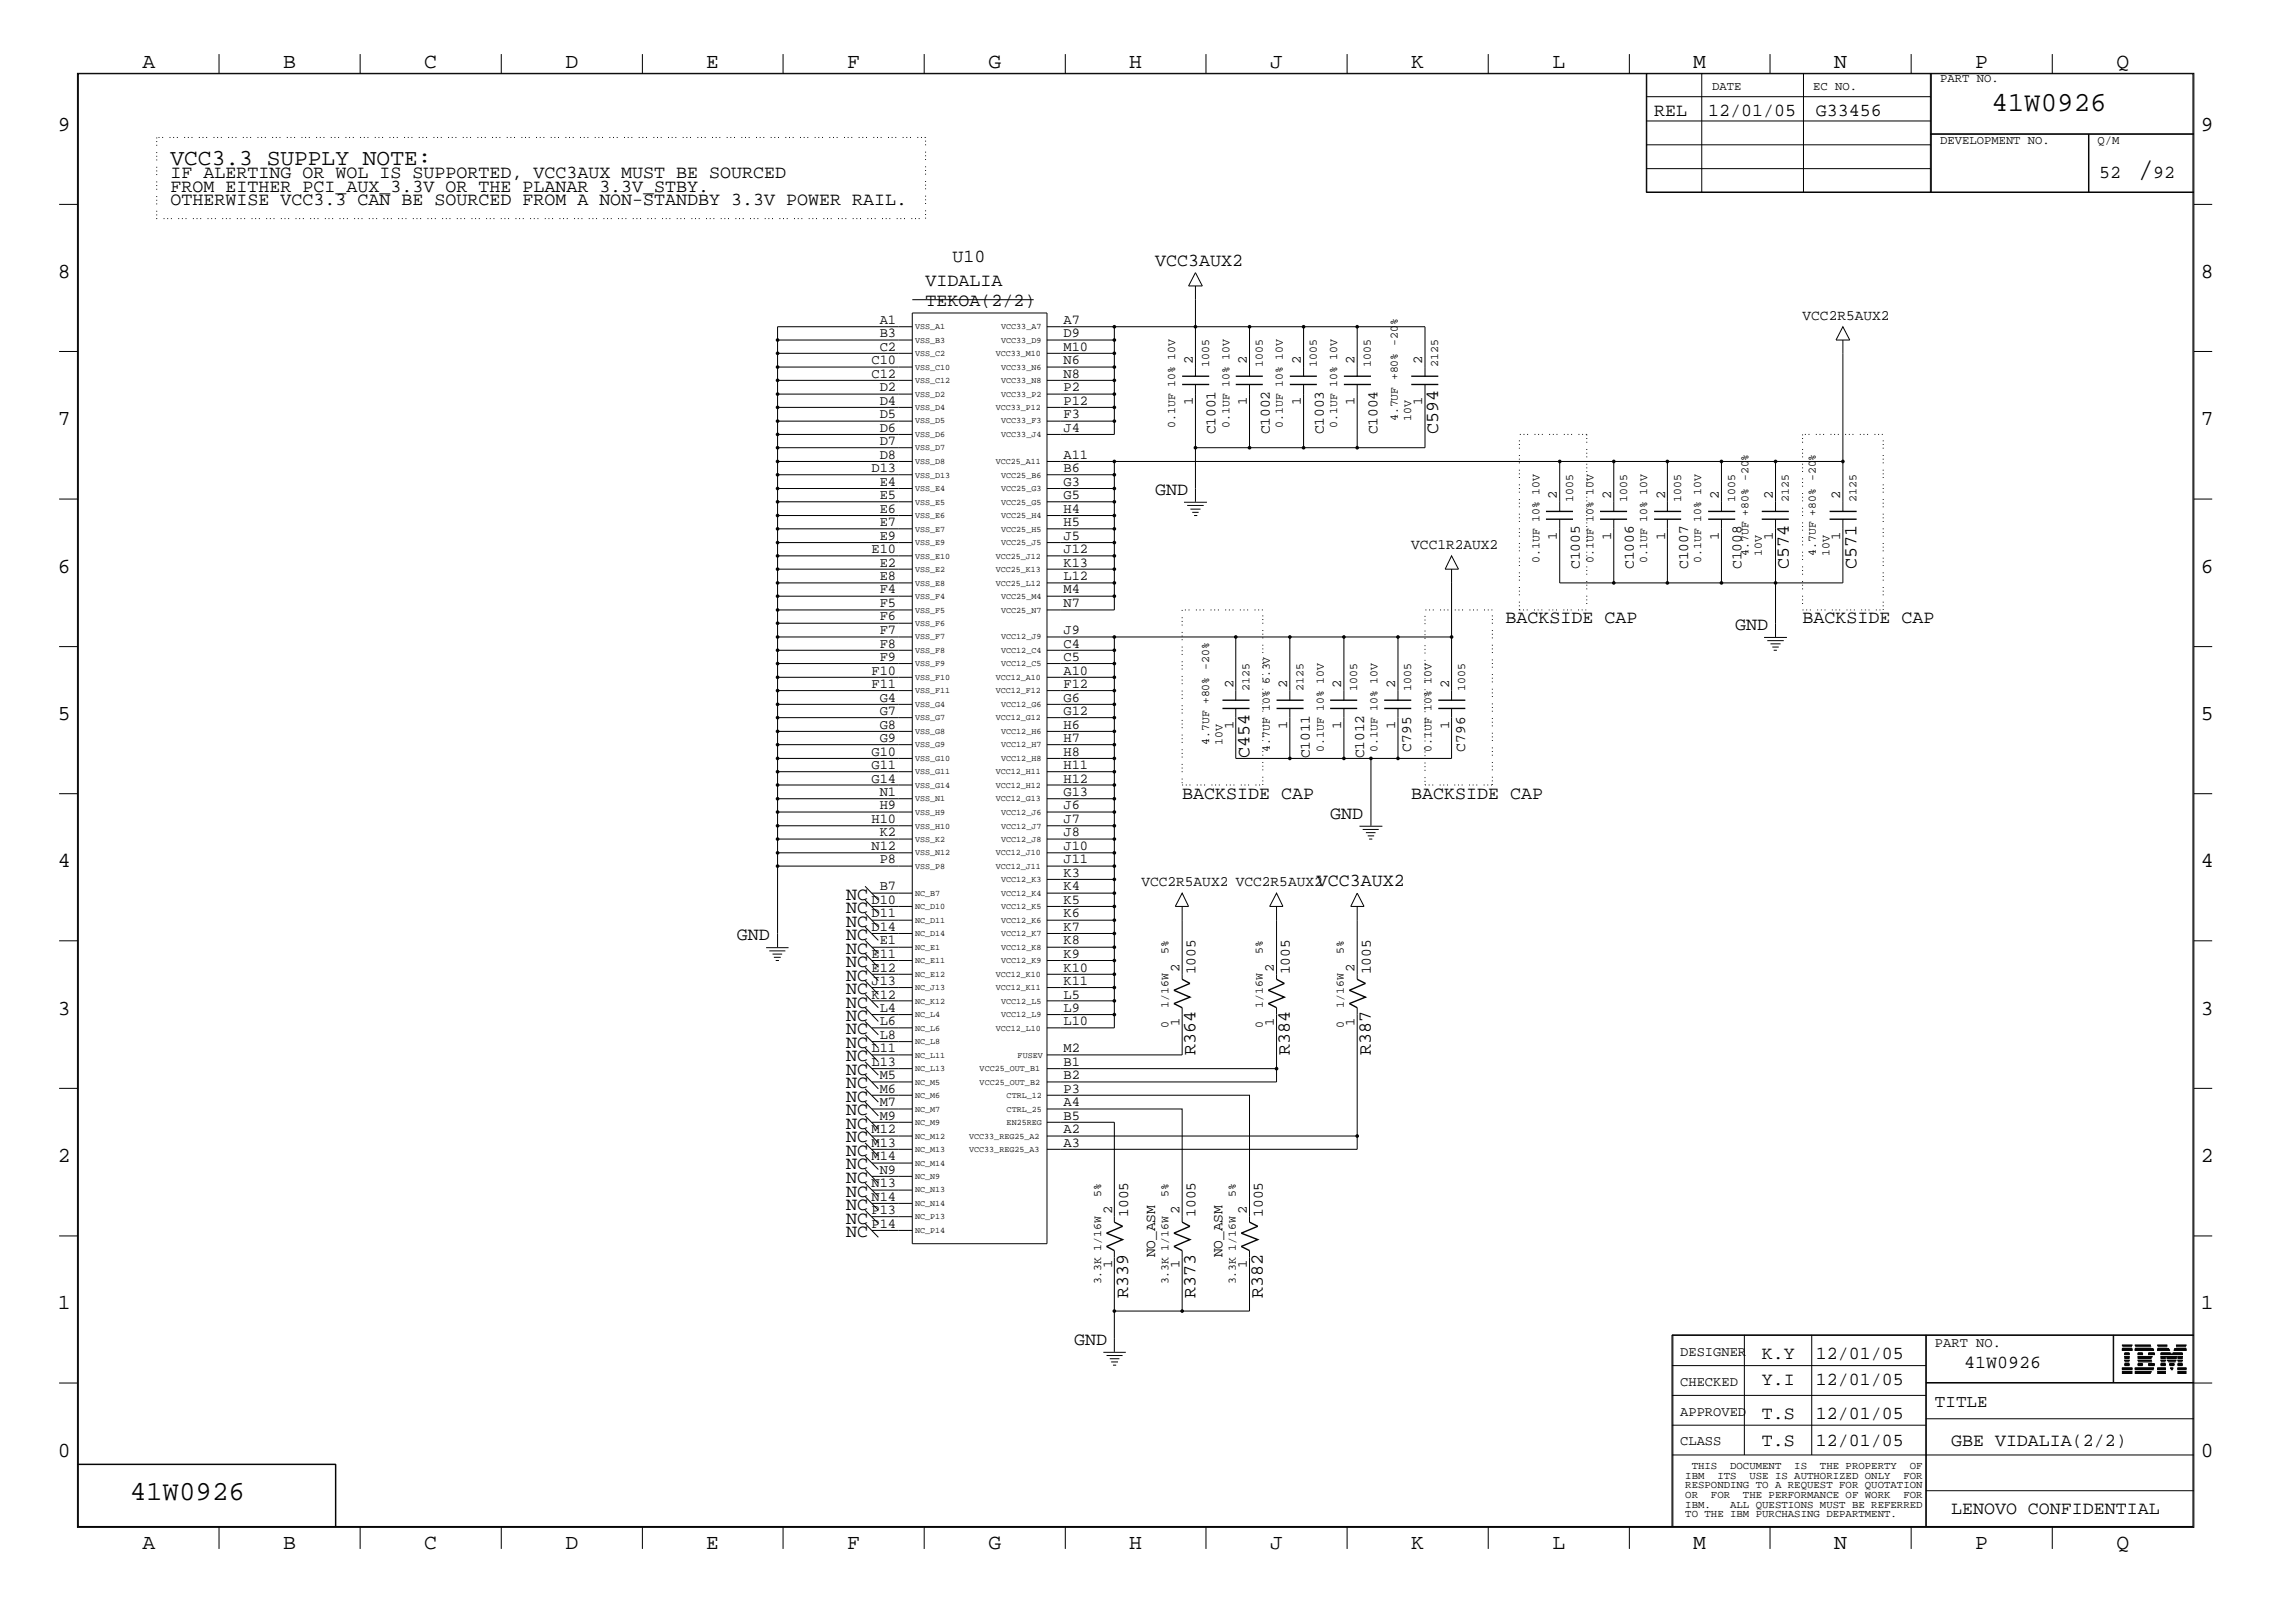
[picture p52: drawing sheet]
<svg xmlns="http://www.w3.org/2000/svg" width="423mm" height="300mm" viewBox="0 0 423 300" stroke-linecap="round" stroke-linejoin="round" font-family="sans-serif">
<defs><g id="words">
<text font-size="5.2" x="395" y="32.9">/</text>
<g font-size="5.1">
<text x="368" y="20.5">41W0926</text>
<text x="24" y="277.2">41W0926</text>
</g>
<text font-size="4.2" x="31.5" y="30.4">VCC3.3 SUPPLY NOTE:</text>
<g font-size="4">
<text x="26.3" y="12.5">A</text>
<text x="52.3" y="12.5">B</text>
<text x="78.4" y="12.5">C</text>
<text x="104.5" y="12.5">D</text>
<text x="130.5" y="12.5">E</text>
<text x="156.5" y="12.5">F</text>
<text x="182.6" y="12.5">G</text>
<text x="208.6" y="12.5">H</text>
<text x="234.7" y="12.5">J</text>
<text x="260.8" y="12.5">K</text>
<text x="286.9" y="12.5">L</text>
<text x="312.8" y="12.5">M</text>
<text x="338.9" y="12.5">N</text>
<text x="365" y="12.5">P</text>
<text x="391.1" y="12.5">Q</text>
<text x="10.7" y="24.1">9</text>
<text x="406.7" y="24.1">9</text>
<text x="10.7" y="51.4">8</text>
<text x="406.7" y="51.4">8</text>
<text x="10.7" y="78.6">7</text>
<text x="406.7" y="78.6">7</text>
<text x="10.7" y="105.8">6</text>
<text x="406.7" y="105.8">6</text>
<text x="10.7" y="133.1">5</text>
<text x="406.7" y="133.1">5</text>
<text x="10.7" y="160.2">4</text>
<text x="406.7" y="160.2">4</text>
<text x="10.7" y="187.5">3</text>
<text x="406.7" y="187.5">3</text>
<text x="10.7" y="214.6">2</text>
<text x="406.7" y="214.6">2</text>
<text x="10.7" y="241.9">1</text>
<text x="406.7" y="241.9">1</text>
<text x="10.7" y="269.2">0</text>
<text x="406.7" y="269.2">0</text>
<text x="26.3" y="286.2">A</text>
<text x="52.3" y="286.2">B</text>
<text x="78.4" y="286.2">C</text>
<text x="104.5" y="286.2">D</text>
<text x="130.5" y="286.2">E</text>
<text x="156.5" y="286.2">F</text>
<text x="182.6" y="286.2">G</text>
<text x="208.6" y="286.2">H</text>
<text x="234.7" y="286.2">J</text>
<text x="260.8" y="286.2">K</text>
<text x="286.9" y="286.2">L</text>
<text x="312.8" y="286.2">M</text>
<text x="338.9" y="286.2">N</text>
<text x="365" y="286.2">P</text>
<text x="391.1" y="286.2">Q</text>
</g>
<g font-size="3.4">
<text x="305.6" y="21.4">REL</text>
<text x="315.6" y="21.4">12/01/05</text>
<text x="335.5" y="21.4">G33456</text>
<text x="31.5" y="35.4">FROM EITHER PCI_AUX_3.3V OR THE PLANAR 3.3V_STBY.</text>
<text x="31.5" y="32.9">IF ALERTING OR WOL IS SUPPORTED, VCC3AUX MUST BE SOURCED</text>
<text x="387.9" y="32.9">52</text>
<text x="397.8" y="32.9">92</text>
<text x="31.5" y="37.9">OTHERWISE VCC3.3 CAN BE SOURCED FROM A NON-STANDBY 3.3V POWER RAIL.</text>
<text x="171" y="52.8">VIDALIA</text>
<text x="176" y="48.3">U10</text>
<text x="213.4" y="49.1">VCC3AUX2</text>
<text x="171" y="56.6">TEKOA(2/2)</text>
<text x="265.8" y="80.3" transform="rotate(-90 265.8 80.3)">C594</text>
<text x="213.4" y="91.4">GND</text>
<text x="330.5" y="105.2" transform="rotate(-90 330.5 105.2)">C574</text>
<text x="343.1" y="105.2" transform="rotate(-90 343.1 105.2)">C571</text>
<text x="278.2" y="115.1">BACKSIDE CAP</text>
<text x="320.6" y="116.4">GND</text>
<text x="333.1" y="115.1">BACKSIDE CAP</text>
<text x="230.9" y="140.1" transform="rotate(-90 230.9 140.1)">C454</text>
<text x="218.4" y="147.6">BACKSIDE CAP</text>
<text x="260.8" y="147.6">BACKSIDE CAP</text>
<text x="245.8" y="151.3">GND</text>
<text x="156.4" y="166.2">NC</text>
<text x="243.3" y="163.7">VCC3AUX2</text>
<text x="136.1" y="173.7">GND</text>
<text x="156.4" y="171.2">NC</text>
<text x="156.4" y="173.7">NC</text>
<text x="156.4" y="168.7">NC</text>
<text x="156.4" y="176.2">NC</text>
<text x="156.4" y="178.6">NC</text>
<text x="156.4" y="183.6">NC</text>
<text x="156.4" y="181.2">NC</text>
<text x="156.4" y="186.2">NC</text>
<text x="156.4" y="188.6">NC</text>
<text x="156.4" y="191.1">NC</text>
<text x="156.4" y="193.6">NC</text>
<text x="156.4" y="196.1">NC</text>
<text x="220.9" y="194.9" transform="rotate(-90 220.9 194.9)">R364</text>
<text x="238.3" y="194.9" transform="rotate(-90 238.3 194.9)">R384</text>
<text x="253.3" y="194.9" transform="rotate(-90 253.3 194.9)">R387</text>
<text x="156.4" y="203.6">NC</text>
<text x="156.4" y="201.1">NC</text>
<text x="156.4" y="198.6">NC</text>
<text x="156.4" y="206.1">NC</text>
<text x="156.4" y="208.5">NC</text>
<text x="156.4" y="211.1">NC</text>
<text x="156.4" y="213.5">NC</text>
<text x="156.4" y="221.1">NC</text>
<text x="156.4" y="218.5">NC</text>
<text x="156.4" y="216.1">NC</text>
<text x="156.4" y="226.1">NC</text>
<text x="156.4" y="223.5">NC</text>
<text x="156.4" y="228.5">NC</text>
<text x="208.4" y="239.8" transform="rotate(-90 208.4 239.8)">R339</text>
<text x="220.9" y="239.8" transform="rotate(-90 220.9 239.8)">R373</text>
<text x="233.3" y="239.8" transform="rotate(-90 233.3 239.8)">R382</text>
<text x="198.5" y="248.5">GND</text>
<text x="325.5" y="251">K.Y</text>
<text x="335.5" y="251">12/01/05</text>
<text x="325.5" y="255.9">Y.I</text>
<text x="335.5" y="255.9">12/01/05</text>
<text x="363" y="252.7">41W0926</text>
<text x="325.5" y="262.2">T.S</text>
<text x="335.5" y="262.2">12/01/05</text>
<text x="325.5" y="267.2">T.S</text>
<text x="335.5" y="267.2">12/01/05</text>
<text x="360.5" y="267.2">GBE VIDALIA(2/2)</text>
<text x="360.5" y="279.7">LENOVO CONFIDENTIAL</text>
</g>
<text font-size="3.2" x="357.5" y="260">TITLE</text>
<g font-size="2.7">
<text x="333.1" y="59.1">VCC2R5AUX2</text>
<text x="224.6" y="80.3" transform="rotate(-90 224.6 80.3)">C1001</text>
<text x="234.6" y="80.3" transform="rotate(-90 234.6 80.3)">C1002</text>
<text x="244.6" y="80.3" transform="rotate(-90 244.6 80.3)">C1003</text>
<text x="254.5" y="80.3" transform="rotate(-90 254.5 80.3)">C1004</text>
<text x="260.8" y="101.4">VCC1R2AUX2</text>
<text x="291.9" y="105.2" transform="rotate(-90 291.9 105.2)">C1005</text>
<text x="301.9" y="105.2" transform="rotate(-90 301.9 105.2)">C1006</text>
<text x="311.9" y="105.2" transform="rotate(-90 311.9 105.2)">C1007</text>
<text x="321.8" y="105.2" transform="rotate(-90 321.8 105.2)">C1008</text>
<text x="242.1" y="140.1" transform="rotate(-90 242.1 140.1)">C1011</text>
<text x="252.1" y="140.1" transform="rotate(-90 252.1 140.1)">C1012</text>
<text x="260.8" y="138.9" transform="rotate(-90 260.8 138.9)">C795</text>
<text x="270.8" y="138.9" transform="rotate(-90 270.8 138.9)">C796</text>
<text x="210.9" y="163.7">VCC2R5AUX2 VCC2R5AUX2</text>
<text x="220.9" y="180" transform="rotate(-90 220.9 180)">1005</text>
<text x="238.3" y="180" transform="rotate(-90 238.3 180)">1005</text>
<text x="253.3" y="180" transform="rotate(-90 253.3 180)">1005</text>
<text x="208.4" y="224.8" transform="rotate(-90 208.4 224.8)">1005</text>
<text x="220.9" y="224.8" transform="rotate(-90 220.9 224.8)">1005</text>
<text x="233.3" y="224.8" transform="rotate(-90 233.3 224.8)">1005</text>
<text x="213.4" y="232.3" transform="rotate(-90 213.4 232.3)">NO_ASM</text>
<text x="225.9" y="232.3" transform="rotate(-90 225.9 232.3)">NO_ASM</text>
</g>
<g font-size="2.5">
<text x="162.6" y="59.9">A1</text>
<text x="196.5" y="59.9">A7</text>
<text x="162.6" y="64.9">C2</text>
<text x="162.6" y="62.3">B3</text>
<text x="196.5" y="64.9">M10</text>
<text x="196.5" y="62.3">D9</text>
<text x="161" y="67.3">C10</text>
<text x="161" y="69.8">C12</text>
<text x="196.5" y="69.8">N8</text>
<text x="196.5" y="67.3">N6</text>
<text x="220.4" y="67.3" transform="rotate(-90 220.4 67.3)">2</text>
<text x="230.4" y="67.3" transform="rotate(-90 230.4 67.3)">2</text>
<text x="240.4" y="67.3" transform="rotate(-90 240.4 67.3)">2</text>
<text x="250.3" y="67.3" transform="rotate(-90 250.3 67.3)">2</text>
<text x="262.8" y="67.3" transform="rotate(-90 262.8 67.3)">2</text>
<text x="162.6" y="72.3">D2</text>
<text x="162.6" y="74.8">D4</text>
<text x="162.6" y="77.3">D5</text>
<text x="196.5" y="74.8">P12</text>
<text x="196.5" y="77.3">F3</text>
<text x="196.5" y="72.3">P2</text>
<text x="220.4" y="74.8" transform="rotate(-90 220.4 74.8)">1</text>
<text x="230.4" y="74.8" transform="rotate(-90 230.4 74.8)">1</text>
<text x="240.4" y="74.8" transform="rotate(-90 240.4 74.8)">1</text>
<text x="250.3" y="74.8" transform="rotate(-90 250.3 74.8)">1</text>
<text x="262.8" y="74.8" transform="rotate(-90 262.8 74.8)">1</text>
<text x="162.6" y="82.3">D7</text>
<text x="162.6" y="79.8">D6</text>
<text x="196.5" y="79.8">J4</text>
<text x="161" y="87.2">D13</text>
<text x="162.6" y="84.8">D8</text>
<text x="162.6" y="89.7">E4</text>
<text x="196.5" y="84.8">A11</text>
<text x="196.5" y="87.2">B6</text>
<text x="196.5" y="89.7">G3</text>
<text x="162.6" y="94.7">E6</text>
<text x="162.6" y="92.2">E5</text>
<text x="196.5" y="92.2">G5</text>
<text x="196.5" y="94.7">H4</text>
<text x="287.7" y="92.2" transform="rotate(-90 287.7 92.2)">2</text>
<text x="297.7" y="92.2" transform="rotate(-90 297.7 92.2)">2</text>
<text x="307.7" y="92.2" transform="rotate(-90 307.7 92.2)">2</text>
<text x="317.6" y="92.2" transform="rotate(-90 317.6 92.2)">2</text>
<text x="327.6" y="92.2" transform="rotate(-90 327.6 92.2)">2</text>
<text x="340" y="92.2" transform="rotate(-90 340 92.2)">2</text>
<text x="162.6" y="97.2">E7</text>
<text x="162.6" y="99.7">E9</text>
<text x="196.5" y="99.7">J5</text>
<text x="196.5" y="97.2">H5</text>
<text x="287.7" y="99.7" transform="rotate(-90 287.7 99.7)">1</text>
<text x="297.7" y="99.7" transform="rotate(-90 297.7 99.7)">1</text>
<text x="307.7" y="99.7" transform="rotate(-90 307.7 99.7)">1</text>
<text x="317.6" y="99.7" transform="rotate(-90 317.6 99.7)">1</text>
<text x="327.6" y="99.7" transform="rotate(-90 327.6 99.7)">1</text>
<text x="340" y="99.7" transform="rotate(-90 340 99.7)">1</text>
<text x="161" y="102.2">E10</text>
<text x="162.6" y="107.2">E8</text>
<text x="162.6" y="104.7">E2</text>
<text x="196.5" y="104.7">K13</text>
<text x="196.5" y="107.2">L12</text>
<text x="196.5" y="102.2">J12</text>
<text x="162.6" y="112.2">F5</text>
<text x="162.6" y="109.6">F4</text>
<text x="196.5" y="112.2">N7</text>
<text x="196.5" y="109.6">M4</text>
<text x="162.6" y="114.6">F6</text>
<text x="162.6" y="119.6">F8</text>
<text x="162.6" y="117.2">F7</text>
<text x="196.5" y="117.2">J9</text>
<text x="196.5" y="119.6">C4</text>
<text x="161" y="124.6">F10</text>
<text x="162.6" y="122.2">F9</text>
<text x="196.5" y="122.2">C5</text>
<text x="196.5" y="124.6">A10</text>
<text x="161" y="127.1">F11</text>
<text x="162.6" y="129.6">G4</text>
<text x="196.5" y="127.1">F12</text>
<text x="196.5" y="129.6">G6</text>
<text x="227.9" y="127.1" transform="rotate(-90 227.9 127.1)">2</text>
<text x="237.8" y="127.1" transform="rotate(-90 237.8 127.1)">2</text>
<text x="247.8" y="127.1" transform="rotate(-90 247.8 127.1)">2</text>
<text x="257.8" y="127.1" transform="rotate(-90 257.8 127.1)">2</text>
<text x="267.8" y="127.1" transform="rotate(-90 267.8 127.1)">2</text>
<text x="162.6" y="134.6">G8</text>
<text x="162.6" y="132.1">G7</text>
<text x="162.6" y="137.1">G9</text>
<text x="196.5" y="137.1">H7</text>
<text x="196.5" y="132.1">G12</text>
<text x="196.5" y="134.6">H6</text>
<text x="227.9" y="134.6" transform="rotate(-90 227.9 134.6)">1</text>
<text x="237.8" y="134.6" transform="rotate(-90 237.8 134.6)">1</text>
<text x="247.8" y="134.6" transform="rotate(-90 247.8 134.6)">1</text>
<text x="257.8" y="134.6" transform="rotate(-90 257.8 134.6)">1</text>
<text x="267.8" y="134.6" transform="rotate(-90 267.8 134.6)">1</text>
<text x="161" y="142.1">G11</text>
<text x="161" y="139.6">G10</text>
<text x="196.5" y="139.6">H8</text>
<text x="196.5" y="142.1">H11</text>
<text x="161" y="144.6">G14</text>
<text x="162.6" y="147.1">N1</text>
<text x="162.6" y="149.5">H9</text>
<text x="196.5" y="147.1">G13</text>
<text x="196.5" y="144.6">H12</text>
<text x="196.5" y="149.5">J6</text>
<text x="161" y="152.1">H10</text>
<text x="162.6" y="154.5">K2</text>
<text x="196.5" y="154.5">J8</text>
<text x="196.5" y="152.1">J7</text>
<text x="161" y="157.1">N12</text>
<text x="162.6" y="159.5">P8</text>
<text x="196.5" y="159.5">J11</text>
<text x="196.5" y="157.1">J10</text>
<text x="161" y="167">D10</text>
<text x="162.6" y="164.5">B7</text>
<text x="196.5" y="164.5">K4</text>
<text x="196.5" y="162.1">K3</text>
<text x="196.5" y="167">K5</text>
<text x="161" y="169.5">D11</text>
<text x="161" y="172">D14</text>
<text x="196.5" y="172">K7</text>
<text x="196.5" y="169.5">K6</text>
<text x="161" y="177">E11</text>
<text x="161" y="179.5">E12</text>
<text x="162.6" y="174.5">E1</text>
<text x="196.5" y="177">K9</text>
<text x="196.5" y="174.5">K8</text>
<text x="196.5" y="179.5">K10</text>
<text x="217.9" y="179.5" transform="rotate(-90 217.9 179.5)">2</text>
<text x="235.4" y="179.5" transform="rotate(-90 235.4 179.5)">2</text>
<text x="250.3" y="179.5" transform="rotate(-90 250.3 179.5)">2</text>
<text x="161" y="181.9">J13</text>
<text x="161" y="184.5">K12</text>
<text x="196.5" y="181.9">K11</text>
<text x="196.5" y="184.5">L5</text>
<text x="162.6" y="189.4">L6</text>
<text x="162.6" y="186.9">L4</text>
<text x="162.6" y="191.9">L8</text>
<text x="196.5" y="186.9">L9</text>
<text x="196.5" y="189.4">L10</text>
<text x="217.9" y="189.5" transform="rotate(-90 217.9 189.5)">1</text>
<text x="235.4" y="189.5" transform="rotate(-90 235.4 189.5)">1</text>
<text x="250.3" y="189.5" transform="rotate(-90 250.3 189.5)">1</text>
<text x="161" y="196.9">L13</text>
<text x="161" y="194.4">L11</text>
<text x="196.5" y="194.4">M2</text>
<text x="196.5" y="196.9">B1</text>
<text x="162.6" y="199.4">M5</text>
<text x="162.6" y="201.9">M6</text>
<text x="196.5" y="199.4">B2</text>
<text x="196.5" y="201.9">P3</text>
<text x="161" y="209.4">M12</text>
<text x="162.6" y="204.4">M7</text>
<text x="162.6" y="206.8">M9</text>
<text x="196.5" y="204.4">A4</text>
<text x="196.5" y="206.8">B5</text>
<text x="196.5" y="209.4">A2</text>
<text x="161" y="211.8">M13</text>
<text x="161" y="214.4">M14</text>
<text x="196.5" y="211.8">A3</text>
<text x="161" y="219.4">N13</text>
<text x="161" y="221.8">N14</text>
<text x="162.6" y="216.8">N9</text>
<text x="161" y="226.8">P14</text>
<text x="161" y="224.4">P13</text>
<text x="205.5" y="224.4" transform="rotate(-90 205.5 224.4)">2</text>
<text x="217.9" y="224.4" transform="rotate(-90 217.9 224.4)">2</text>
<text x="230.4" y="224.4" transform="rotate(-90 230.4 224.4)">2</text>
<text x="205.5" y="234.4" transform="rotate(-90 205.5 234.4)">1</text>
<text x="217.9" y="234.4" transform="rotate(-90 217.9 234.4)">1</text>
<text x="230.4" y="234.4" transform="rotate(-90 230.4 234.4)">1</text>
<text x="310.5" y="250.6">DESIGNER</text>
<text x="357.5" y="248.8">PART NO.</text>
<text x="310.5" y="256.1">CHECKED</text>
<text x="310.5" y="261.5">APPROVED</text>
<text x="310.5" y="267">CLASS</text>
</g>
<g font-size="2.3">
<text x="316.4" y="16.7">DATE</text>
<text x="335" y="16.7">EC NO.</text>
<text x="358.5" y="15.2">PART NO.</text>
<text x="358.5" y="26.6">DEVELOPMENT NO.</text>
<text x="387.6" y="26.6">Q/M</text>
</g>
<g font-size="2.1">
<text x="223.4" y="67.8" transform="rotate(-90 223.4 67.8)">1005</text>
<text x="233.3" y="67.8" transform="rotate(-90 233.3 67.8)">1005</text>
<text x="243.3" y="67.8" transform="rotate(-90 243.3 67.8)">1005</text>
<text x="253.3" y="67.8" transform="rotate(-90 253.3 67.8)">1005</text>
<text x="265.8" y="67.8" transform="rotate(-90 265.8 67.8)">2125</text>
<text x="258.3" y="77.8" transform="rotate(-90 258.3 77.8)">4.7UF +80% -20%</text>
<text x="260.8" y="77.8" transform="rotate(-90 260.8 77.8)">10V</text>
<text x="217.2" y="79" transform="rotate(-90 217.2 79)">0.1UF 10% 10V</text>
<text x="227.2" y="79" transform="rotate(-90 227.2 79)">0.1UF 10% 10V</text>
<text x="237.1" y="79" transform="rotate(-90 237.1 79)">0.1UF 10% 10V</text>
<text x="247.1" y="79" transform="rotate(-90 247.1 79)">0.1UF 10% 10V</text>
<text x="290.7" y="92.7" transform="rotate(-90 290.7 92.7)">1005</text>
<text x="300.7" y="92.7" transform="rotate(-90 300.7 92.7)">1005</text>
<text x="310.6" y="92.7" transform="rotate(-90 310.6 92.7)">1005</text>
<text x="320.6" y="92.7" transform="rotate(-90 320.6 92.7)">1005</text>
<text x="330.5" y="92.7" transform="rotate(-90 330.5 92.7)">2125</text>
<text x="343.1" y="92.7" transform="rotate(-90 343.1 92.7)">2125</text>
<text x="284.5" y="104" transform="rotate(-90 284.5 104)">0.1UF 10% 10V</text>
<text x="294.5" y="104" transform="rotate(-90 294.5 104)">0.1UF 10% 10V</text>
<text x="304.4" y="104" transform="rotate(-90 304.4 104)">0.1UF 10% 10V</text>
<text x="314.4" y="104" transform="rotate(-90 314.4 104)">0.1UF 10% 10V</text>
<text x="323.1" y="102.7" transform="rotate(-90 323.1 102.7)">4.7UF +80% -20%</text>
<text x="325.5" y="102.7" transform="rotate(-90 325.5 102.7)">10V</text>
<text x="335.5" y="102.7" transform="rotate(-90 335.5 102.7)">4.7UF +80% -20%</text>
<text x="338.1" y="102.7" transform="rotate(-90 338.1 102.7)">10V</text>
<text x="230.9" y="127.6" transform="rotate(-90 230.9 127.6)">2125</text>
<text x="240.9" y="127.6" transform="rotate(-90 240.9 127.6)">2125</text>
<text x="250.8" y="127.6" transform="rotate(-90 250.8 127.6)">1005</text>
<text x="260.8" y="127.6" transform="rotate(-90 260.8 127.6)">1005</text>
<text x="270.8" y="127.6" transform="rotate(-90 270.8 127.6)">1005</text>
<text x="223.4" y="137.6" transform="rotate(-90 223.4 137.6)">4.7UF +80% -20%</text>
<text x="225.9" y="137.6" transform="rotate(-90 225.9 137.6)">10V</text>
<text x="234.6" y="138.9" transform="rotate(-90 234.6 138.9)">4.7UF 10% 6.3V</text>
<text x="244.6" y="138.9" transform="rotate(-90 244.6 138.9)">0.1UF 10% 10V</text>
<text x="254.5" y="138.9" transform="rotate(-90 254.5 138.9)">0.1UF 10% 10V</text>
<text x="264.5" y="138.9" transform="rotate(-90 264.5 138.9)">0.1UF 10% 10V</text>
<text x="215.9" y="176.2" transform="rotate(-90 215.9 176.2)">5%</text>
<text x="233.3" y="176.2" transform="rotate(-90 233.3 176.2)">5%</text>
<text x="248.3" y="176.2" transform="rotate(-90 248.3 176.2)">5%</text>
<text x="215.9" y="189.9" transform="rotate(-90 215.9 189.9)">0</text>
<text x="215.9" y="186.2" transform="rotate(-90 215.9 186.2)">1/16W</text>
<text x="233.3" y="189.9" transform="rotate(-90 233.3 189.9)">0</text>
<text x="233.3" y="186.2" transform="rotate(-90 233.3 186.2)">1/16W</text>
<text x="248.3" y="189.9" transform="rotate(-90 248.3 189.9)">0</text>
<text x="248.3" y="186.2" transform="rotate(-90 248.3 186.2)">1/16W</text>
<text x="203.5" y="221.1" transform="rotate(-90 203.5 221.1)">5%</text>
<text x="215.9" y="221.1" transform="rotate(-90 215.9 221.1)">5%</text>
<text x="228.3" y="221.1" transform="rotate(-90 228.3 221.1)">5%</text>
<text x="203.5" y="237.3" transform="rotate(-90 203.5 237.3)">3.3K 1/16W</text>
<text x="215.9" y="237.3" transform="rotate(-90 215.9 237.3)">3.3K 1/16W</text>
<text x="228.3" y="237.3" transform="rotate(-90 228.3 237.3)">3.3K 1/16W</text>
</g>
<g font-size="2">
<text x="311.4" y="273.2">IBM</text>
<text x="311.4" y="275">RESPONDING TO A REQUEST FOR QUOTATION</text>
<text x="312.6" y="271.4">THIS</text>
<text x="317.3" y="273.2">ITS</text>
<text x="319.7" y="271.4">DOCUMENT</text>
<text x="323.3" y="273.2">USE IS AUTHORIZED ONLY</text>
<text x="331.6" y="271.4">IS</text>
<text x="336.3" y="271.4">THE PROPERTY</text>
<text x="351.7" y="273.2">FOR</text>
<text x="352.9" y="271.4">OF</text>
<text x="311.4" y="276.7">OR</text>
<text x="311.4" y="278.6">IBM.</text>
<text x="311.4" y="280.2">TO THE IBM PURCHASING DEPARTMENT.</text>
<text x="316.1" y="276.7">FOR</text>
<text x="319.7" y="278.6">ALL QUESTIONS MUST BE REFERRED</text>
<text x="322.1" y="276.7">THE PERFORMANCE OF WORK</text>
<text x="351.7" y="276.7">FOR</text>
</g>
<g font-size="1.6">
<text x="169.1" y="65.8">VSS_C2</text>
<text x="169.1" y="63.3">VSS_B3</text>
<text x="169.1" y="60.8">VSS_A1</text>
<text x="184" y="65.8">VCC33_M10</text>
<text x="185" y="63.3">VCC33_D9</text>
<text x="185" y="60.8">VCC33_A7</text>
<text x="169.1" y="70.8">VSS_C12</text>
<text x="169.1" y="68.3">VSS_C10</text>
<text x="185" y="70.8">VCC33_N8</text>
<text x="185" y="68.3">VCC33_N6</text>
<text x="169.1" y="75.8">VSS_D4</text>
<text x="169.1" y="73.3">VSS_D2</text>
<text x="184" y="75.8">VCC33_P12</text>
<text x="185" y="73.3">VCC33_P2</text>
<text x="169.1" y="83.2">VSS_D7</text>
<text x="169.1" y="80.8">VSS_D6</text>
<text x="169.1" y="78.2">VSS_D5</text>
<text x="185" y="80.8">VCC33_J4</text>
<text x="185" y="78.2">VCC33_F3</text>
<text x="169.1" y="88.2">VSS_D13</text>
<text x="169.1" y="85.8">VSS_D8</text>
<text x="184" y="85.8">VCC25_A11</text>
<text x="185" y="88.2">VCC25_B6</text>
<text x="169.1" y="95.8">VSS_E6</text>
<text x="169.1" y="93.2">VSS_E5</text>
<text x="169.1" y="90.8">VSS_E4</text>
<text x="185" y="95.8">VCC25_H4</text>
<text x="185" y="93.2">VCC25_G5</text>
<text x="185" y="90.8">VCC25_G3</text>
<text x="169.1" y="100.7">VSS_E9</text>
<text x="169.1" y="98.2">VSS_E7</text>
<text x="185" y="100.7">VCC25_J5</text>
<text x="185" y="98.2">VCC25_H5</text>
<text x="169.1" y="105.7">VSS_E2</text>
<text x="169.1" y="103.2">VSS_E10</text>
<text x="184" y="105.7">VCC25_K13</text>
<text x="184" y="103.2">VCC25_J12</text>
<text x="169.1" y="113.2">VSS_F5</text>
<text x="169.1" y="110.7">VSS_F4</text>
<text x="169.1" y="108.2">VSS_E8</text>
<text x="184" y="108.2">VCC25_L12</text>
<text x="185" y="113.2">VCC25_N7</text>
<text x="185" y="110.7">VCC25_M4</text>
<text x="169.1" y="118.1">VSS_F7</text>
<text x="169.1" y="115.7">VSS_F6</text>
<text x="185" y="118.1">VCC12_J9</text>
<text x="169.1" y="125.6">VSS_F10</text>
<text x="169.1" y="123.1">VSS_F9</text>
<text x="169.1" y="120.6">VSS_F8</text>
<text x="184" y="125.6">VCC12_A10</text>
<text x="185" y="123.1">VCC12_C5</text>
<text x="185" y="120.6">VCC12_C4</text>
<text x="169.1" y="130.6">VSS_G4</text>
<text x="169.1" y="128.1">VSS_F11</text>
<text x="184" y="128.1">VCC12_F12</text>
<text x="185" y="130.6">VCC12_G6</text>
<text x="169.1" y="135.6">VSS_G8</text>
<text x="169.1" y="133.1">VSS_G7</text>
<text x="184" y="133.1">VCC12_G12</text>
<text x="185" y="135.6">VCC12_H6</text>
<text x="169.1" y="143.1">VSS_G11</text>
<text x="169.1" y="140.5">VSS_G10</text>
<text x="169.1" y="138.1">VSS_G9</text>
<text x="184" y="143.1">VCC12_H11</text>
<text x="185" y="140.5">VCC12_H8</text>
<text x="185" y="138.1">VCC12_H7</text>
<text x="169.1" y="148.1">VSS_N1</text>
<text x="169.1" y="145.5">VSS_G14</text>
<text x="184" y="148.1">VCC12_G13</text>
<text x="184" y="145.5">VCC12_H12</text>
<text x="169.1" y="155.5">VSS_K2</text>
<text x="169.1" y="153.1">VSS_H10</text>
<text x="169.1" y="150.5">VSS_H9</text>
<text x="185" y="155.5">VCC12_J8</text>
<text x="185" y="153.1">VCC12_J7</text>
<text x="185" y="150.5">VCC12_J6</text>
<text x="169.1" y="160.5">VSS_P8</text>
<text x="169.1" y="158">VSS_N12</text>
<text x="184" y="160.5">VCC12_J11</text>
<text x="184" y="158">VCC12_J10</text>
<text x="169.1" y="168">NC_D10</text>
<text x="169.1" y="165.5">NC_B7</text>
<text x="185" y="168">VCC12_K5</text>
<text x="185" y="165.5">VCC12_K4</text>
<text x="185" y="163">VCC12_K3</text>
<text x="169.1" y="173">NC_D14</text>
<text x="169.1" y="170.5">NC_D11</text>
<text x="185" y="173">VCC12_K7</text>
<text x="185" y="170.5">VCC12_K6</text>
<text x="169.1" y="178">NC_E11</text>
<text x="169.1" y="175.5">NC_E1</text>
<text x="185" y="178">VCC12_K9</text>
<text x="185" y="175.5">VCC12_K8</text>
<text x="169.1" y="185.4">NC_K12</text>
<text x="169.1" y="183">NC_J13</text>
<text x="169.1" y="180.4">NC_E12</text>
<text x="184" y="183">VCC12_K11</text>
<text x="184" y="180.4">VCC12_K10</text>
<text x="185" y="185.4">VCC12_L5</text>
<text x="169.1" y="190.4">NC_L6</text>
<text x="169.1" y="188">NC_L4</text>
<text x="184" y="190.4">VCC12_L10</text>
<text x="185" y="188">VCC12_L9</text>
<text x="169.1" y="197.9">NC_L13</text>
<text x="169.1" y="195.4">NC_L11</text>
<text x="169.1" y="193">NC_L8</text>
<text x="181" y="197.9">VCC25_OUT_B1</text>
<text x="188" y="195.4">FUSEV</text>
<text x="169.1" y="202.9">NC_M6</text>
<text x="169.1" y="200.4">NC_M5</text>
<text x="181" y="200.4">VCC25_OUT_B2</text>
<text x="186" y="202.9">CTRL_12</text>
<text x="169.1" y="207.9">NC_M9</text>
<text x="169.1" y="205.4">NC_M7</text>
<text x="186" y="207.9">EN25REG</text>
<text x="186" y="205.4">CTRL_25</text>
<text x="169.1" y="215.4">NC_M14</text>
<text x="169.1" y="212.9">NC_M13</text>
<text x="169.1" y="210.4">NC_M12</text>
<text x="179.1" y="212.9">VCC33_REG25_A3</text>
<text x="179.1" y="210.4">VCC33_REG25_A2</text>
<text x="169.1" y="220.3">NC_N13</text>
<text x="169.1" y="217.8">NC_N9</text>
<text x="169.1" y="227.8">NC_P14</text>
<text x="169.1" y="225.3">NC_P13</text>
<text x="169.1" y="222.8">NC_N14</text>
</g>
</g></defs>
<g fill="none" stroke="#000" stroke-width=".25">
<path d="M218.4 71h5M218.4 69.5h5M228.3 71h5M228.3 69.5h5M238.3 71h5M238.3 69.5h5M248.3 71h5M248.3 69.5h5M260.8 71h5M260.8 69.5h5M285.7 95.9h5M285.7 94.5h5"/>
<path d="M295.7 95.9h5M295.7 94.5h5M305.6 95.9h5M305.6 94.5h5M315.6 95.9h5M315.6 94.5h5M325.5 95.9h5M325.5 94.5h5M338.1 95.9h5M338.1 94.5h5M225.9 130.9h5M225.9 129.4h5"/>
<path d="M235.9 130.9h5M235.9 129.4h5M245.8 130.9h5M245.8 129.4h5M255.8 130.9h5M255.8 129.4h5M265.8 130.9h5M265.8 129.4h5M218.4 180.9l1.5 .8-3 1.3 3 1.2-3 1.2 1.5 .8M235.9 180.9l1.4 .8-2.9 1.3 2.9 1.2-2.9 1.2 1.5 .8M250.8 180.9l1.5 .8-3 1.3 3 1.2-3 1.2 1.5 .8M205.9 225.8l1.5 .8-2.9 1.2 2.9 1.2-2.9 1.3 1.4 .8"/>
<path d="M218.4 225.8l1.5 .8-3 1.2 3 1.2-3 1.3 1.5 .8M230.9 225.8l1.5 .8-3 1.2 3 1.2-3 1.3 1.5 .8"/>
</g>
<g fill="none" stroke="#000" stroke-width=".18">
<path d="M14.3 13.5h391.1v268.7h-391.1zM14.5 13.6h390.7v268.4h-390.7zM40.5 10v3.5M66.5 10v3.5M92.6 10v3.5M118.7 10v3.5M144.7 10v3.5M170.8 10v3.5M196.9 10v3.5M222.8 10v3.5M248.9 10v3.5M275 10v3.5"/>
<path d="M301.1 10v3.5M304.2 13.5v22.1h101.2M304.2 17.9h52.5M304.3 13.5v22.1M314.5 13.5v22.1M327.1 10v3.5M333.2 13.5v22.1M353.1 10v3.5M356.7 13.5v22.1M356.9 13.5v22.1M379.2 10v3.5M10.9 37.8h3.4"/>
<path d="M304.2 35.5h101.2M304.2 26.8h52.5M304.2 22.4h52.5M304.3 31.2h52.4M356.7 24.8h48.7M356.7 24.7h48.7M385.9 24.8v10.8M386 24.8v10.8M405.4 37.8h3.4M168.6 57.8h24.9v172h-24.9zM168.6 55.4h22.4M220.9 52.8v16.7"/>
<path d="M220.9 50.4l1.3 2.4h-2.6zM10.9 64.9h3.4M143.7 70.3v2.5h24.9M143.7 75.3v2.5h24.9M143.7 75.3h24.9M143.7 70.3h24.9M143.7 67.8h24.9M143.7 65.3h24.9M143.7 62.8v7.5M143.7 72.8v2.5M143.7 77.8v2.5M168.6 60.4h-24.9v2.4h24.9"/>
<path d="M193.5 60.4h69.8v9.1M205.9 60.4v2.4h-12.4M205.9 62.8v2.5h-12.4M205.9 65.3v2.5h-12.4M205.9 67.8v2.5h-12.4M205.9 70.3v2.5h-12.4M205.9 72.8v2.5h-12.4M205.9 75.3v2.5h-12.4M205.9 77.8v2.5h-12.4M220.9 71v11.7h10M230.9 60.4v9.1M230.9 71v11.7"/>
<path d="M240.9 71v11.7h9.9M240.9 60.4v9.1M250.8 60.4v9.1M250.8 71v11.7M263.3 71v11.7h-12.5M340.5 60.4l1.3 2.4h-2.5zM340.5 62.8v22.5M405.4 64.9h3.4M10.9 92.2h3.4M143.7 80.3v2.4h24.9M143.7 85.3v2.4h24.9M143.7 90.3v2.4h24.9"/>
<path d="M143.7 95.3h24.9M143.7 97.7h24.9M143.7 90.3h24.9M143.7 85.3h24.9M143.7 80.3h24.9M143.7 82.7v2.6M143.7 87.7v2.6M143.7 92.7v7.5M193.5 95.3h12.4v2.4M193.5 90.3h12.4v2.4M193.5 85.3h12.4v2.4M193.5 97.7h12.4"/>
<path d="M193.5 92.7h12.4M193.5 87.7h12.4M205.9 85.3h82.3M205.9 87.7v2.6M205.9 92.7v2.6M205.9 97.7v2.5M218.8 92.8h4.2M219.4 93.4h3M220 94.1h1.8M220.3 94.7h1.2M220.6 95.3h.6M220.9 82.7v10"/>
<path d="M230.9 82.7h10M288.2 85.3h10v9.2M288.2 85.3v9.2M288.2 95.9v11.8h52.3v-11.8M298.2 95.9v11.8M298.2 85.3h29.9M308.1 85.3v9.2M308.1 95.9v11.8M318.1 85.3v9.2M318.1 95.9v11.8M328.1 85.3h12.4v9.2M328.1 85.3v9.2"/>
<path d="M328.1 95.9v21.8M405.4 92.2h3.4M10.9 119.5h3.4M143.7 100.2v2.5h24.9M143.7 110.2v2.5h24.9M143.7 117.7h24.9M143.7 110.2h24.9M143.7 107.7h24.9M143.7 105.2h24.9M143.7 100.2h24.9M143.7 115.1h24.9M143.7 102.7v7.5"/>
<path d="M143.7 112.7v7.4M193.5 110.2h12.4v2.5h-12.4M193.5 105.2h12.4v2.5M193.5 100.2h12.4v2.5M193.5 117.7h12.4M193.5 107.7h12.4M193.5 102.7h12.4M205.9 117.7h22.4v11.7M205.9 102.7v2.5M205.9 107.7v2.5M205.9 117.7v19.9M228.3 117.7h30"/>
<path d="M238.3 117.7v11.7M248.3 117.7v11.7M258.3 117.7v11.7M268.2 102.7l1.3 2.5h-2.5zM268.2 105.2v12.5h-9.9M268.2 117.7v11.7M326 117.8h4.2M326.6 118.4h3M327.2 119h1.8M327.5 119.5h1.2M405.4 119.5h3.4M143.7 120.1v2.5h24.9"/>
<path d="M143.7 130.1v2.5h24.9M143.7 135.1v2.5h24.9M143.7 120.1h24.9M143.7 135.1h24.9M143.7 130.1h24.9M143.7 127.6h24.9M143.7 125.1h24.9M143.7 122.6v7.5M143.7 132.6v2.5M143.7 137.6v2.5M193.5 137.6h12.4v2.5M193.5 120.1h12.4"/>
<path d="M193.5 135.1h12.4M193.5 132.6h12.4M193.5 130.1h12.4M193.5 127.6h12.4M193.5 125.1h12.4M193.5 122.6h12.4M228.3 130.9v9.2h10v-9.2M248.3 130.9v9.2h-10M258.3 130.9v9.2M268.2 130.9v9.2h-19.9M327.7 120.1h.6M10.9 146.6h3.4"/>
<path d="M143.7 140.1v2.5h24.9M143.7 145v2.6h24.9M143.7 150v2.6h24.9M143.7 155h24.9M143.7 157.6h24.9M143.7 150h24.9M143.7 145h24.9M143.7 140.1h24.9M143.7 142.6v2.4M143.7 147.6v2.4M143.7 152.6v22.4M193.5 140.1h12.4v2.5"/>
<path d="M193.5 155h12.4M193.5 157.6h12.4M193.5 152.6h12.4M193.5 150h12.4M193.5 147.6h12.4M193.5 145h12.4M193.5 142.6h12.4M205.9 142.6v22.4M251.2 152.7h4.2M251.8 153.2h3M252.4 153.8h1.8M252.7 154.4h1.2"/>
<path d="M253 155h.6M253.3 140.1v12.5M405.4 146.6h3.4M10.9 173.8h3.4M141.6 175.1h4.1M142.2 175.7h2.9M142.7 176.3h1.8M143 176.9h1.3M143.3 177.5h.6M143.7 160h24.9M159.9 168.7l2.4 2.6M159.9 163.7l2.4 2.6"/>
<path d="M159.9 171.3l2.4 2.4M159.9 166.3l2.4 2.4M159.9 173.7l2.4 2.5M159.9 178.7l2.4 2.5M159.9 176.2l2.4 2.5M161.1 177.5h7.5M161.1 175h7.5M161.1 172.5h7.5M161.1 170h7.5M161.1 167.5h7.5M161.1 165h7.5M193.5 167.5h12.4v2.5"/>
<path d="M193.5 165h12.4v2.5M193.5 177.5h12.4M193.5 175h12.4M193.5 172.5h12.4M193.5 170h12.4M193.5 162.5h12.4M193.5 160h12.4M205.9 170v19.9h-12.4M218.4 165l1.2 2.5h-2.4zM218.4 167.5v13.4M235.9 165l1.2 2.5h-2.5zM235.9 167.5v13.4"/>
<path d="M250.8 167.5v13.4M250.8 165l1.3 2.5h-2.5zM405.4 173.8h3.4M159.9 183.7l2.4 2.5M159.9 186.2l2.4 2.5M159.9 191.2l2.4 2.4M159.9 188.7l2.4 2.5M159.9 193.6l2.4 2.6M159.9 181.2l2.4 2.5M159.9 198.6l2.4 2.6M159.9 196.2l2.4 2.4M161.1 199.9h7.5"/>
<path d="M161.1 197.4h7.5M161.1 194.9h7.5M161.1 189.9h7.5M161.1 187.5h7.5M161.1 184.9h7.5M161.1 182.5h7.5M161.1 180h7.5M161.1 192.4h7.5M193.5 187.5h12.4M193.5 184.9h12.4M193.5 182.5h12.4M193.5 180h12.4"/>
<path d="M218.4 186.2v8.7h-24.9M235.9 186.2v11.2h-42.4M235.9 197.4v2.5h-42.4M250.8 186.2v23.7h-57.3M10.9 201.1h3.4M159.9 218.6l2.4 2.5M159.9 208.6l2.4 2.6M159.9 211.2l2.4 2.4M159.9 216.1l2.4 2.5M159.9 201.2l2.4 2.4M159.9 203.6l2.4 2.6M159.9 213.6l2.4 2.5"/>
<path d="M159.9 206.2l2.4 2.4M161.1 212.3h7.5M161.1 209.9h7.5M161.1 207.3h7.5M161.1 204.9h7.5M161.1 202.4h7.5M161.1 219.9h7.5M161.1 217.3h7.5M161.1 214.9h7.5M193.5 204.9h24.9v20.9M193.5 202.4h37.4v23.4M193.5 207.3h12.4v18.5"/>
<path d="M250.8 209.9v2.4h-57.3M405.4 201.1h3.4M10.9 228.3h3.4M159.9 223.6l2.4 2.5M159.9 226.1l2.4 2.5M159.9 221.1l2.4 2.5M161.1 227.3h7.5M161.1 224.8h7.5M161.1 222.3h7.5M205.9 231.1v18.7M218.4 231.1v11.1M230.9 231.1v11.1h-25"/>
<path d="M405.4 228.3h3.4M10.9 255.5h3.4M203.9 249.9h4.1M204.5 250.4h2.9M205.1 251h1.7M205.3 251.6h1.3M205.7 252.2h.5M308.9 246.7h96.5M308.9 257.8h47M308.9 252.3h47M309.1 246.6v35.4M322.3 246.6v22.2"/>
<path d="M334.8 246.6v22.2M355.9 246.6v35.4M355.9 255.4h49.5M355.9 255.5h52.9M390.5 246.6v8.9M390.6 246.6v8.9M392.2 253.7h1.8zM392.2 253.6h1.8zM392.2 253.4l1.8 .1zM392.2 253l1.8 .1zM392.2 252.8l1.8 .1zM392.2 252.7l1.8 .1z"/>
<path d="M392.2 249.4l1.8 .1zM392.2 249.3l1.8 .1zM392.2 249.2l1.8 .1zM392.2 248.8h1.8zM392.2 248.7h1.8zM392.2 248.5l1.8 .1zM392.6 252.3h.8zM392.6 252.1l.8 .1zM392.6 252l.8 .1zM392.6 251.6h.8zM392.6 251.5h.8zM392.6 251.3l.8 .1z"/>
<path d="M392.6 250.9l.8 .1zM392.6 250.8h.8zM392.6 250.6l.8 .1zM392.6 250.2l.8 .1zM392.6 250l.8 .1zM392.6 249.9h.8zM394.5 253.7h2.8zM394.5 253.6h2.9zM394.5 253.4l3 .1zM394.5 248.8h3zM394.5 248.7h2.9zM394.5 248.5l2.8 .1z"/>
<path d="M394.5 253l3.3 .1zM394.5 252.8l3.4 .1zM394.5 252.7l3.4 .1zM394.5 249.4l3.4 .1zM394.5 249.3l3.4 .1zM394.5 249.2l3.3 .1zM395.1 251.6h2.6zM395.1 251.5h2.5zM395.1 251.3l2.4 .1zM395.1 250.9l2.4 .1zM395.1 250.8h2.5zM395.1 250.6l2.6 .1z"/>
<path d="M395.1 252.3h.8zM395.1 252.1l.8 .1zM395.1 252l.8 .1zM395.1 250.2l.8 .1zM395.1 250l.8 .1zM395.1 249.9h.8zM397 252.3h1.1zM397 252.1l1.1 .1zM397 252l1.1 .1zM397 250.2l1.1 .1zM397 250l1.1 .1zM397 249.9h1.1z"/>
<path d="M398.7 253.7h1.4zM398.7 253.6h1.4zM398.7 253.4l1.4 .1zM398.7 253l1.4 .1zM398.7 252.8l1.4 .1zM398.7 252.7l1.4 .1zM398.7 249.4l2.2 .1zM398.7 249.3l2.1 .1zM398.7 249.2l2 .1zM398.7 248.8h1.8zM398.7 248.7h1.8zM398.7 248.5l1.7 .1z"/>
<path d="M399.3 252.3h.8zM399.3 252.1l.8 .1zM399.3 252l.8 .1zM399.3 251.6h.8zM399.3 251.5h.8zM399.3 251.3l.8 .1zM399.3 250.9l.8 .1zM399.3 250.8h.8zM399.3 250.6l.8 .1zM399.3 250.2l1.9 .1zM399.3 250l1.9 .1zM399.3 249.9h1.8z"/>
<path d="M400.3 250.6l2 .1zM400.4 250.9l1.8 .1zM400.4 250.8h1.8zM400.5 251.3l1.6 .1zM400.6 251.5h1.5zM400.6 251.6h1.4zM400.9 252.1l.8 .1zM400.9 252l.8 .1zM401 252.3h.7zM401.1 252.7l.4 .1zM401.2 252.8l.3 .1zM401.2 253l.2 .1z"/>
<path d="M401.4 250.2l1.9 .1zM401.5 250l1.8 .1zM401.5 249.9h1.8zM401.7 249.4l2.2 .1zM401.8 249.3l2.1 .1zM401.8 249.2l2.1 .1zM402.1 248.8h1.8zM402.1 248.7h1.8zM402.2 248.5l1.7 .1zM402.4 253.7h1.5zM402.4 253.6h1.5zM402.4 253.4l1.5 .1z"/>
<path d="M402.4 253l1.5 .1zM402.4 252.8l1.5 .1zM402.4 252.7l1.5 .1zM402.4 252.3h.9zM402.4 252.1l.9 .1zM402.4 252l.9 .1zM402.4 251.6h.9zM402.4 251.5h.9zM402.4 251.3l.9 .1zM402.4 250.9l.9 .1zM402.4 250.8h.9zM402.4 250.6l.9 .1z"/>
<path d="M405.4 246.6h-96.5v35.4M14.3 270.5h47.8v11.5M14.3 270.6h47.8M62 270.5v11.5M308.9 268.8h96.5M308.9 263.3h47M355.9 275.4h49.5M355.9 262.1h49.5M40.5 282v4.2M66.5 282v4.2M92.6 282v4.2M118.7 282v4.2"/>
<path d="M144.7 282v4.2M170.8 282v4.2M196.9 282v4.2M222.8 282v4.2M248.9 282v4.2M275 282v4.2M301.1 282v4.2M327.1 282v4.2M353.1 282v4.2M379.2 282v4.2"/>
</g>
<g fill="none" stroke="#000" stroke-width=".18" stroke-dasharray=".2 .5 .2 .5 .2 1.2" stroke-linecap="butt">
<path d="M29 25.4v15h142M171 25.4h-142M171 40.4v-15M293.2 80.3h-12.4M333.1 80.3v32.4M233.3 112.7h-14.9v32.3M275.8 112.7h-12.5v32.3M280.8 112.7v-32.4M280.8 112.7h12.4v-32.4M333.1 112.7h14.9M348 112.7v-32.4h-14.9M218.4 145h14.9"/>
<path d="M233.3 145v-32.3M263.3 145h12.5M275.8 145v-32.3"/>
</g>
<g fill="#000">
<circle cx="143.7" cy="67.8" r=".34"/>
<circle cx="143.7" cy="65.3" r=".34"/>
<circle cx="143.7" cy="70.3" r=".34"/>
<circle cx="143.7" cy="62.8" r=".34"/>
<circle cx="143.7" cy="77.8" r=".34"/>
<circle cx="143.7" cy="72.8" r=".34"/>
<circle cx="143.7" cy="75.3" r=".34"/>
<circle cx="205.9" cy="70.3" r=".34"/>
<circle cx="205.9" cy="67.8" r=".34"/>
<circle cx="205.9" cy="72.8" r=".34"/>
<circle cx="205.9" cy="62.8" r=".34"/>
<circle cx="205.9" cy="60.4" r=".34"/>
<circle cx="205.9" cy="65.3" r=".34"/>
<circle cx="205.9" cy="77.8" r=".34"/>
<circle cx="205.9" cy="75.3" r=".34"/>
<circle cx="220.9" cy="60.4" r=".34"/>
<circle cx="230.9" cy="60.4" r=".34"/>
<circle cx="240.9" cy="60.4" r=".34"/>
<circle cx="250.8" cy="60.4" r=".34"/>
<circle cx="143.7" cy="85.3" r=".34"/>
<circle cx="143.7" cy="95.2" r=".34"/>
<circle cx="143.7" cy="90.3" r=".34"/>
<circle cx="143.7" cy="97.7" r=".34"/>
<circle cx="143.7" cy="92.7" r=".34"/>
<circle cx="143.7" cy="82.7" r=".34"/>
<circle cx="143.7" cy="80.3" r=".34"/>
<circle cx="143.7" cy="87.7" r=".34"/>
<circle cx="205.9" cy="92.7" r=".34"/>
<circle cx="205.9" cy="85.3" r=".34"/>
<circle cx="205.9" cy="87.7" r=".34"/>
<circle cx="205.9" cy="95.2" r=".34"/>
<circle cx="205.9" cy="97.7" r=".34"/>
<circle cx="205.9" cy="90.3" r=".34"/>
<circle cx="220.9" cy="82.7" r=".34"/>
<circle cx="230.9" cy="82.7" r=".34"/>
<circle cx="240.9" cy="82.7" r=".34"/>
<circle cx="250.8" cy="82.7" r=".34"/>
<circle cx="288.2" cy="85.3" r=".34"/>
<circle cx="298.2" cy="85.3" r=".34"/>
<circle cx="308.1" cy="85.3" r=".34"/>
<circle cx="318.1" cy="85.3" r=".34"/>
<circle cx="328.1" cy="85.3" r=".34"/>
<circle cx="340.5" cy="85.3" r=".34"/>
<circle cx="143.7" cy="107.7" r=".34"/>
<circle cx="143.7" cy="115.1" r=".34"/>
<circle cx="143.7" cy="105.2" r=".34"/>
<circle cx="143.7" cy="110.2" r=".34"/>
<circle cx="143.7" cy="117.7" r=".34"/>
<circle cx="143.7" cy="102.7" r=".34"/>
<circle cx="143.7" cy="112.7" r=".34"/>
<circle cx="143.7" cy="100.2" r=".34"/>
<circle cx="205.9" cy="117.7" r=".34"/>
<circle cx="205.9" cy="102.7" r=".34"/>
<circle cx="205.9" cy="107.7" r=".34"/>
<circle cx="205.9" cy="100.2" r=".34"/>
<circle cx="205.9" cy="110.2" r=".34"/>
<circle cx="205.9" cy="105.2" r=".34"/>
<circle cx="228.3" cy="117.7" r=".34"/>
<circle cx="238.3" cy="117.7" r=".34"/>
<circle cx="248.3" cy="117.7" r=".34"/>
<circle cx="258.3" cy="117.7" r=".34"/>
<circle cx="268.2" cy="117.7" r=".34"/>
<circle cx="298.2" cy="107.7" r=".34"/>
<circle cx="308.1" cy="107.7" r=".34"/>
<circle cx="318.1" cy="107.7" r=".34"/>
<circle cx="328.1" cy="107.7" r=".34"/>
<circle cx="143.7" cy="122.6" r=".34"/>
<circle cx="143.7" cy="132.6" r=".34"/>
<circle cx="143.7" cy="135.1" r=".34"/>
<circle cx="143.7" cy="130.1" r=".34"/>
<circle cx="143.7" cy="120.1" r=".34"/>
<circle cx="143.7" cy="137.6" r=".34"/>
<circle cx="143.7" cy="127.6" r=".34"/>
<circle cx="143.7" cy="125.1" r=".34"/>
<circle cx="205.9" cy="127.6" r=".34"/>
<circle cx="205.9" cy="122.6" r=".34"/>
<circle cx="205.9" cy="125.1" r=".34"/>
<circle cx="205.9" cy="135.1" r=".34"/>
<circle cx="205.9" cy="137.6" r=".34"/>
<circle cx="205.9" cy="132.6" r=".34"/>
<circle cx="205.9" cy="130.1" r=".34"/>
<circle cx="205.9" cy="120.1" r=".34"/>
<circle cx="143.7" cy="142.6" r=".34"/>
<circle cx="143.7" cy="150" r=".34"/>
<circle cx="143.7" cy="152.6" r=".34"/>
<circle cx="143.7" cy="145" r=".34"/>
<circle cx="143.7" cy="147.6" r=".34"/>
<circle cx="143.7" cy="140.1" r=".34"/>
<circle cx="143.7" cy="155" r=".34"/>
<circle cx="143.7" cy="157.6" r=".34"/>
<circle cx="205.9" cy="157.6" r=".34"/>
<circle cx="205.9" cy="150" r=".34"/>
<circle cx="205.9" cy="140.1" r=".34"/>
<circle cx="205.9" cy="147.6" r=".34"/>
<circle cx="205.9" cy="142.6" r=".34"/>
<circle cx="205.9" cy="155" r=".34"/>
<circle cx="205.9" cy="145" r=".34"/>
<circle cx="205.9" cy="152.6" r=".34"/>
<circle cx="238.3" cy="140.1" r=".34"/>
<circle cx="248.3" cy="140.1" r=".34"/>
<circle cx="253.3" cy="140.1" r=".34"/>
<circle cx="258.3" cy="140.1" r=".34"/>
<circle cx="143.7" cy="160" r=".34"/>
<circle cx="205.9" cy="160" r=".34"/>
<circle cx="205.9" cy="170" r=".34"/>
<circle cx="205.9" cy="167.5" r=".34"/>
<circle cx="205.9" cy="177.5" r=".34"/>
<circle cx="205.9" cy="172.5" r=".34"/>
<circle cx="205.9" cy="165" r=".34"/>
<circle cx="205.9" cy="175" r=".34"/>
<circle cx="205.9" cy="162.5" r=".34"/>
<circle cx="205.9" cy="184.9" r=".34"/>
<circle cx="205.9" cy="187.5" r=".34"/>
<circle cx="205.9" cy="182.5" r=".34"/>
<circle cx="205.9" cy="180" r=".34"/>
<circle cx="235.9" cy="197.4" r=".34"/>
<circle cx="250.8" cy="209.9" r=".34"/>
<circle cx="205.9" cy="242.2" r=".34"/>
<circle cx="218.4" cy="242.2" r=".34"/>
</g>
<use href="#words"/>
</svg>
